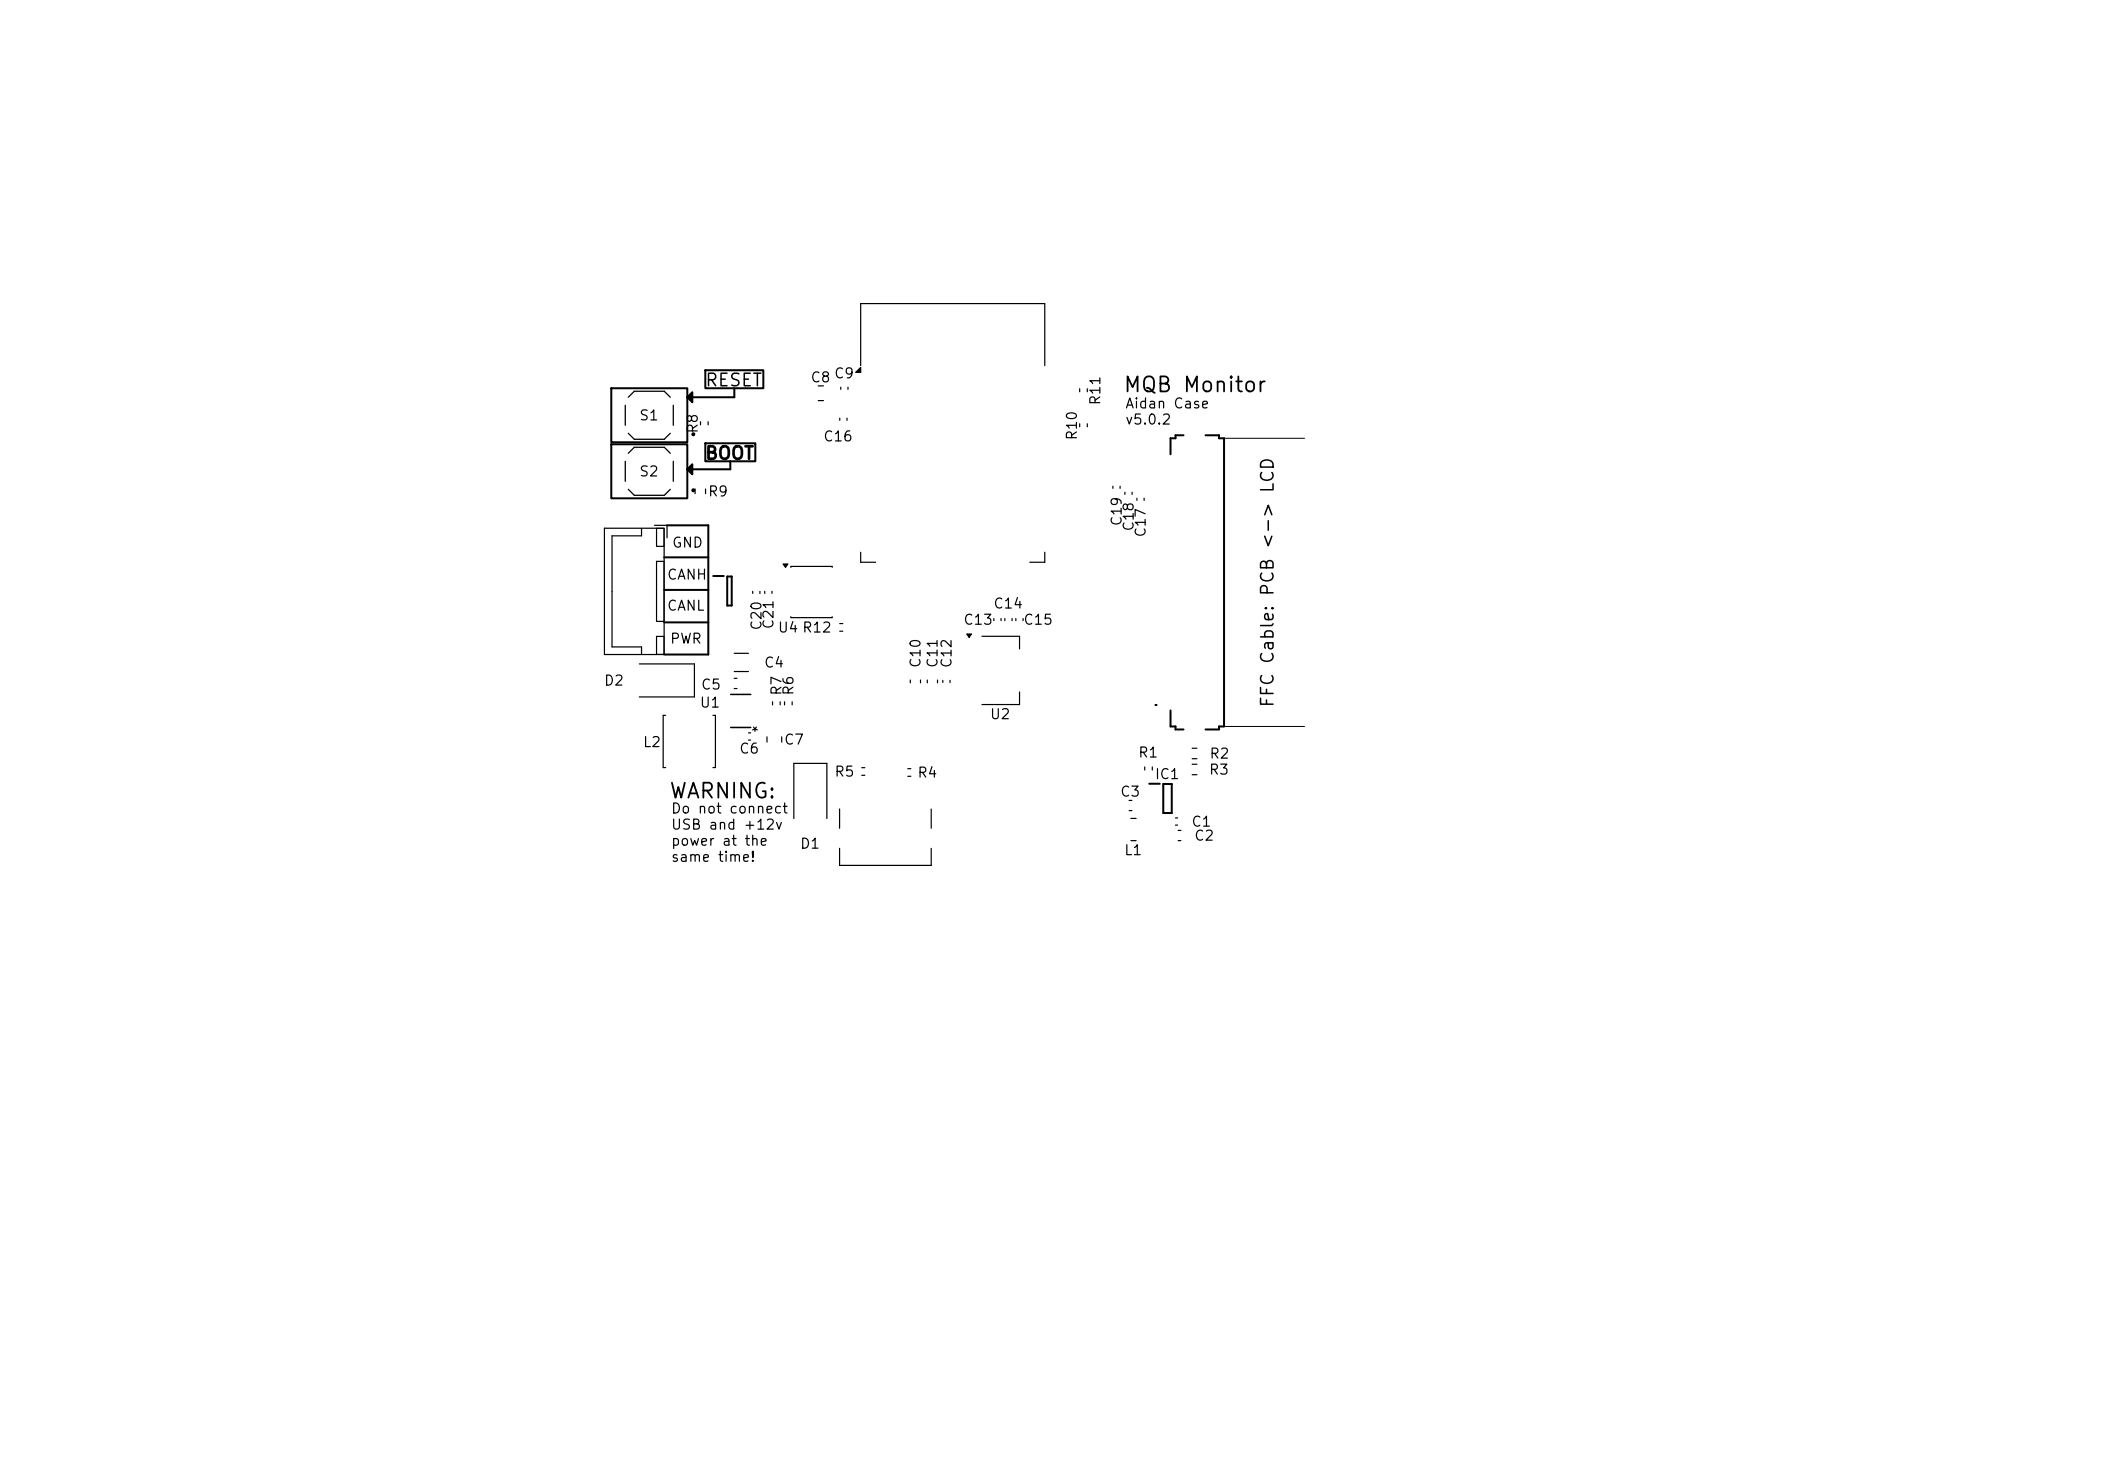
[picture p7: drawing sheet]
<svg xmlns="http://www.w3.org/2000/svg" width="210mm" height="148mm" viewBox="0 0 210 148" stroke-linecap="round" stroke-linejoin="round" font-family="sans-serif">
<defs><g id="words">
<g font-size="1.5">
<text x="112.2" y="39.6">MQB Monitor</text>
<text x="66.8" y="80.2">WARNING:</text>
</g>
<g font-size="1.3">
<text x="70.4" y="38.9">RESET</text>
<text x="70.4" y="46.2">BOOT</text>
<text x="127.6" y="70.8" transform="rotate(-90 127.6 70.8)">FFC Cable: PCB &lt;-&gt; LCD</text>
</g>
<g font-size="1">
<text x="80.9" y="38.5">C8</text>
<text x="83.3" y="38.1">C9</text>
<text x="110.2" y="40.6" transform="rotate(-90 110.2 40.6)">R11</text>
<text x="112.4" y="41.1">Aidan Case</text>
<text x="63.8" y="42.3">S1</text>
<text x="63.8" y="47.9">S2</text>
<text x="70" y="43.4" transform="rotate(-90 70 43.4)">R8</text>
<text x="82.2" y="44.4">C16</text>
<text x="107.9" y="44.1" transform="rotate(-90 107.9 44.1)">R10</text>
<text x="112.4" y="42.7">v5.0.2</text>
<text x="70.7" y="49.9">R9</text>
<text x="112.4" y="52.7" transform="rotate(-90 112.4 52.7)">C19</text>
<text x="113.6" y="53.2" transform="rotate(-90 113.6 53.2)">C18</text>
<text x="114.8" y="53.8" transform="rotate(-90 114.8 53.8)">C17</text>
<text x="66.6" y="58.2">CANH</text>
<text x="67.1" y="55">GND</text>
<text x="66.6" y="61.3">CANL</text>
<text x="66.9" y="64.6">PWR</text>
<text x="76.4" y="63.1" transform="rotate(-90 76.4 63.1)">C20</text>
<text x="77.6" y="63" transform="rotate(-90 77.6 63)">C21</text>
<text x="77.7" y="63.5">U4 R12</text>
<text x="96.2" y="62.7">C13</text>
<text x="99.2" y="61.1">C14</text>
<text x="102.2" y="62.7">C15</text>
<text x="60.3" y="68.8">D2</text>
<text x="69.9" y="71">U1</text>
<text x="70" y="69.2">C5</text>
<text x="75.9" y="71.8" transform="rotate(-180 75.9 71.8)">*</text>
<text x="76.3" y="67">C4</text>
<text x="78.4" y="69.6" transform="rotate(-90 78.4 69.6)">R7</text>
<text x="79.6" y="69.6" transform="rotate(-90 79.6 69.6)">R6</text>
<text x="92.3" y="66.8" transform="rotate(-90 92.3 66.8)">C10</text>
<text x="94" y="66.8" transform="rotate(-90 94 66.8)">C11</text>
<text x="95.4" y="66.8" transform="rotate(-90 95.4 66.8)">C12</text>
<text x="64.2" y="74.9">L2</text>
<text x="73.8" y="75.6">C6</text>
<text x="78.3" y="74.7">C7</text>
<text x="83.3" y="77.9">R5</text>
<text x="91.6" y="78">R4</text>
<text x="98.9" y="72.1">U2</text>
<text x="113.7" y="76">R1</text>
<text x="120.8" y="77.7">R3</text>
<text x="120.8" y="76.1">R2</text>
<text x="67" y="81.6">Do not connect</text>
<text x="67" y="83.2">USB and +12v</text>
<text x="111.9" y="79.9">C3</text>
<text x="115.4" y="78.1">IC1</text>
<text x="119" y="82.9">C1</text>
<text x="67" y="84.8">power at the</text>
<text x="67" y="86.4">same time!</text>
<text x="79.9" y="85.1">D1</text>
<text x="112.3" y="85.7">L1</text>
<text x="119.3" y="84.3">C2</text>
</g>
</g></defs>
<g fill="none" stroke="#000" stroke-width=".2">
<path d="M61.1 38.8h7.6v5.4h-7.6zM68.7 39.7l.5-.5v1zM70.5 37h5.8v1.8h-5.8zM73.4 38.8v.9h-4.7M61.1 44.4h7.6v5.4h-7.6zM66.4 55.7h4.4M66.4 59h4.4M66.7 52.5h4.1v12.9h-4.4M69.2 46.4v1l-.5-.5zM70.5 44.3h5v1.8h-5zM71.3 57.6h1M72.7 57.6h.4v2.9h-.4z"/>
<path d="M73 46.1v.8h-4.3M118.3 43.5h-.8v.3h-.5v1.6M120.5 43.5h1.3v.3h.6v28.8h-.6v.3h-1.3M66.4 62.2h4.4M114.9 78.3h1M116.3 78.4h.8v2.9h-.8zM117 71v1.6h.5v.3h.8"/>
<circle cx="69.3" cy="49" r=".1"/>
<circle cx="69.3" cy="43.4" r=".1"/>
</g>
<path d="M86 36.7v.5h-.5zM68.7 39.7l.5-.5v1zM69.2 46.4v1l-.5-.5zM78.3 56.4h.5l-.3 .3zM96.6 63.4h.5l-.2 .3z" fill="#000"/>
<g fill="none" stroke="#000" stroke-width=".1">
<path d="M122.4 43.8h8M122.4 72.6h8"/>
<circle cx="115.5" cy="70.5" r=".05"/>
</g>
<g fill="none" stroke="#000" stroke-width=".12">
<path d="M81.8 38.6h.5M84 38.7v.2M84.8 38.7v.2M86 36.5v-6.2h18.4v6.2M86 36.7v.5h-.5zM107.9 38.8v.4M108.7 38.8v.4M60.4 52.8h6v12.6h-6zM64.1 52.8v.8h-2.9v11.1h2.9v.7M65.4 52.5h1.3v1.3M65.6 52.8h.8v1.8h-.8zM65.6 56.1h.8v6h-.8z"/>
<path d="M69.5 48.9v.4M70 42.1v.4M70.5 48.9v.4M70.8 42.1v.4M75.2 59.1v.2M76 59.1v.2M76.4 59.1v.2M77.2 59.1v.2M78.3 56.4h.5l-.3 .3zM79.1 56.7v-.1h4.1v.1M81.8 40h.5M83.9 41.8v.2"/>
<path d="M84.7 41.8v.2M86 55.2v1h1.5M104.4 55.2v1h-1.5M107.9 42.3v.4M108.7 42.3v.4M111.2 48.6v.2M112 48.6v.2M112.4 49.2v.2M113.2 49.2v.2M113.6 49.8v.2M114.4 49.8v.2M63.9 66.4h5.5v3.3h-5.5"/>
<path d="M65.6 63.6h.8v1.8h-.8zM66.5 71.5h-.2v5.2h.2M71.3 71.5h.2v5.2h-.2M73.4 68.8h.3M73.4 67.8h.3M73.4 65.3h1.4M73.4 67.1h1.4M74.8 74h.2M74.8 73.2h.2M76.7 73.6v.6M77.2 70.1v.3M78 70.1v.3"/>
<path d="M78.1 73.6v.6M78.4 70.1v.3M79.1 61.6v.1h4.1v-.1M79.2 70.1v.3M83.9 63.1h.3M83.9 62.3h.3M86.1 76.7h.3M86.1 77.5h.3M90.7 76.8h.3M90.7 77.6h.3M91 68v.2M92 68v.2"/>
<path d="M92.7 68v.2M93.7 68v.2M94.2 68v.2M95 68v.2M96.6 63.4h.5l-.2 .3zM98.1 63.6h3.8v1.3M99.3 61.8v.2M100.1 61.8v.2M100.4 61.8v.2M101.2 61.8v.2M101.5 61.8v.2M101.9 69.2v1.2h-3.8"/>
<path d="M102.3 61.8v.2M112.9 80h.2M114.4 76.6v.4M115.2 76.6v.4M119.2 76.4h.4M119.2 77.4h.4M119.2 74.8h.4M119.2 75.8h.4M79.4 81.8v-5.5h3.2v5.5M83.9 80.9v1.9M83.9 84.8v1.7h9.2v-1.7M93.1 80.9v1.9"/>
<path d="M112.9 81h.2M113 84h.6M113 81.8h.6M117.5 81.7h.2M117.5 82.5h.2M117.8 83h.2M117.8 84h.2"/>
</g>
<path d="M73 72.7h2M73 69.4h2" fill="none" stroke="#000" stroke-width=".15"/>
<path d="M62.8 39.7l.6-.6h3l.6 .6M62.5 40.5v2M62.5 46.1v2M62.8 43.3l.6 .6h3l.6-.6M62.8 45.3l.6-.6h3l.6 .6M62.8 48.9l.6 .6h3l.6-.6M67.3 40.5v2M67.3 46.1v2" fill="none" stroke="#000" stroke-width=".13"/>
<g fill="#000" stroke="#000" stroke-width=".1">
<circle cx="115.5" cy="70.4" r=".05"/>
<circle cx="115.6" cy="70.4" r=".05"/>
</g>
<use href="#words"/>
</svg>
